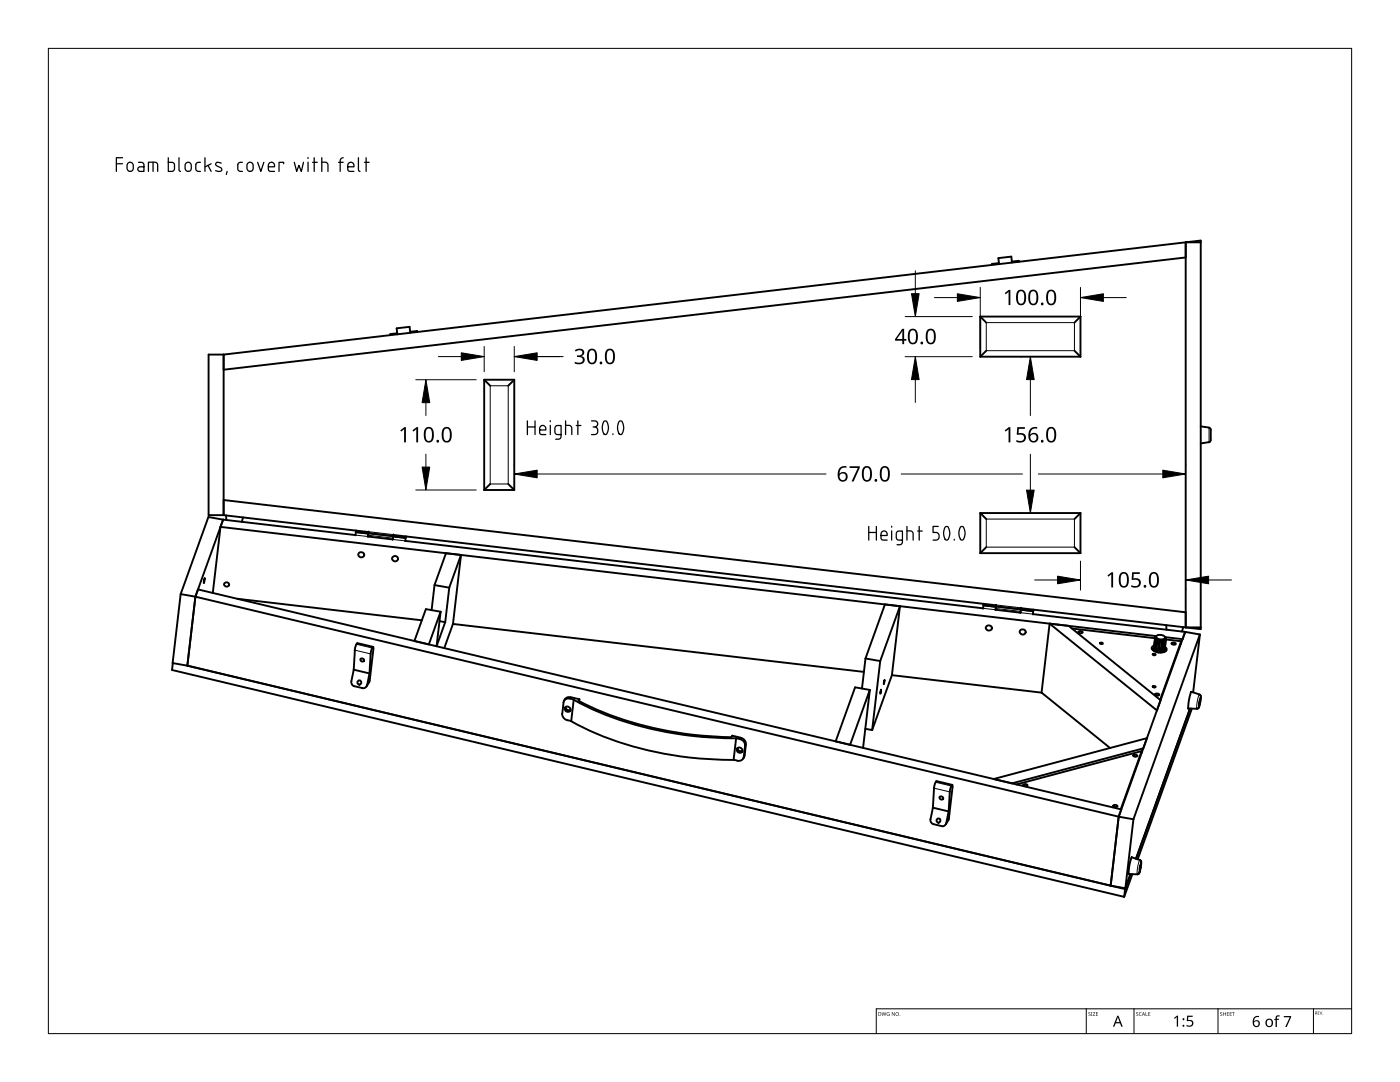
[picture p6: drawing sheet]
<svg xmlns="http://www.w3.org/2000/svg" width="279mm" height="216mm" viewBox="0 0 279 216" stroke-linecap="round" stroke-linejoin="round" font-family="sans-serif">
<g fill="none" stroke="#000" stroke-width=".38">
<path d="M199.4 52.5l-1.4 .2v.2M201.9 52.2l1.4-.2 .1 .2M202 52.4l-.2-1.2-2.6 .3 .2 1.2M236.6 48.4l3-.4v77.5l-35.8-4.1M236.6 48.4h3M236.6 48.4v76.8h3M236.6 51.4l-192 22.4M236.6 48.4l-192 22.4M44.6 70.8v32M44.6 70.8h-3v32h3M79.3 66.5l-1.4 .2v.2M81.9 66.2l1.3-.2 .1 .2"/>
<path d="M81.9 66.4l-.2-1.2-2.5 .3 .1 1.2M96.6 75.8l1.2 1.2M96.6 75.8v22M102.6 75.8h-6M102.6 75.8l-1.2 1.2M102.6 75.8v22M195.6 63.2v8M195.6 63.2l1.2 1.2M196.8 70l-1.2 1.2M214.4 70l1.2 1.2M215.6 63.2h-20M215.6 63.2l-1.2 1.2"/>
<path d="M215.6 63.2v8M215.6 71.2h-20M44.6 99.8l192 22.4M97.8 96.6l-1.2 1.2M101.4 96.6l1.2 1.2M102.6 97.8h-6M239.6 85.1l1.7 .2M241.3 85.3l.2 .1 .1 .3M241.3 88.2l-1.7 .3M241.6 87.8l-.3 .5M241.6 85.7v2.1M36.1 118.5l-1.6 13.8 2.9 .5"/>
<path d="M36.1 118.5l2.9 .6M39 119.1l-1.6 13.7M39 119.1l184.3 43.9M39.5 117.6l184.3 43.9M40.9 115.4l-.2 1zM42.5 118.3l1.5-13.2 186.8 21.8M44.5 103.7l-2.9-.5-5.5 15.3M44.5 103.7l26.4 3.1M44.5 103.7l-5.5 15.4M44.6 102.8l28.9 3.4M45.1 102.9l.1 .9M47.3 119.5l36.9 4.3"/>
<path d="M48.5 103.2l-.2 .9M70.9 106.8h.1M71 106.2l2.5 .3M71.1 105.9l-.2 .9M73.4 107.1l5 .5M73.4 107.1h.1M73.5 106.4l5 .6M73.5 106.1l-.1 1M73.5 106.1h.1M78.4 107.6v.1M78.5 107l2.4 .3M78.5 106.7l120.3 14.1"/>
<path d="M78.5 106.7l-.1 .9M78.5 106.7h.1M80.9 107.9l115.3 13.5M80.9 107.9v.1M81 107l-.1 .9M86.7 116.7l-.6 5M86.7 116.7l3 .6M89 110.4l-2.3 6.3M89.7 117.3l2.3-6.6-1.6 13.8M89.7 117.3l-.8 6.8M195.6 102.4v8M195.6 110.4h20"/>
<path d="M195.6 102.4h20M195.6 102.4l1.2 1.2M196.8 109.2l-1.2 1.2M214.4 109.2l1.2 1.2M215.6 102.4l-1.2 1.2M215.6 102.4v8M34.5 132.3l-.2 1.4 190.1 45.3M37.4 132.8l187.1 44.6M70.1 135.9v.2a.92 .92 0 0 0 .6 .8M70.6 133.6l-.5 2.3M70.6 133.6l3.1 .8M70.7 136.9l1.6 .4"/>
<path d="M70.8 129.7l-.2 3.9M71.1 128.6l-.3 1.2M71.2 128.4l-.1 .2M71.3 128.4h-.1M71.3 128.3l3.2 .8M73.2 136.7a.8 .8 0 0 1-.9 .6M73.7 136.1l-.5 .9M73.7 134.4l-.4 2.3M73.7 135.9v.2M74 130.5l-.3 3.9M74.3 129.3l-.3 1.2M74.3 129.2l.2-.1v.4"/>
<path d="M74.4 129.2l-.1 .1M74.5 129.5l-.7 6.4M85 121.5l2.9 .6-2.3 6.5-2.9-.7zM87.7 123.9l1.2 .2M87.9 122.1l-.8 6.8 1.8-4.8M90.4 124.5l82 9.6M90.4 124.5l-1.7 4.8M112.8 139.5l-.2 .3M113.7 139.4a.99 .99 0 0 0-1.3 .8l-.2 2.2M113.7 139.4l.8 .2-.5 4.3-.8-.2M113.9 139.1a1 1 0 0 0-1.2 .4M113.9 139.1l1.7 .4"/>
<path d="M114.5 139.6a68.2 68.2 0 0 0 31.5 7.7h.9M115.4 139.8a69.8 69.8 0 0 0 30.5 7.3l.2-.3 1.7 .4M115.6 139.5l-.1 .3M115.6 139.5v.4M170.7 137.1l2.9 .6-3.9 10.9-2.9-.7zM172.7 131.4l3 .5M172.7 131.4l-.7 6M173.6 137.7l-1.4 11.5M175.7 131.9l3.9-10.9-1.6 13.7M175.7 131.9l-1.6 13.8M175.8 137.6l-.1 .8zM176.5 135.7l-.1 .8z"/>
<path d="M176.6 120.6l-3.9 10.8M178 134.7l29.9 3.5M178 134.7l-3.9 11M196.3 120.8l2.5 .3M196.3 120.5l-.1 .9M197 124.9a.55 .55 0 0 1 .9 .2 .55 .55 0 0 1-.6 .7 .52 .52 0 0 1-.5-.8zM198.7 121.7l4.9 .6M198.7 121.7h.1M198.8 121l4.9 .6M198.8 120.7l-.1 1M203.7 121.7l2.5 .2M203.8 121.3l-.2 1"/>
<path d="M203.8 121.3h.1M206.1 122.5l30.4 3.6M206.2 121.6l-.1 1M207.9 138.2l13.6 11.1M207.9 138.2l1.6-13.8 21.4 17.4M213.3 124.9l18.3 14.8M213.9 125.4l16.6 1.9M215.3 126h.6l.2 .2-.5 .2-.3-.2zM219.5 128.4l.3-.2 .3 .2-.3 .1zM230 137l.4-.1 .2 .2-.3 .1zM230 130.6l.5-.1 .1 .1-.3 .2zM230.3 129.3l-.4 .2"/>
<path d="M230.3 128.8a.51 .51 0 0 0-.4 .4 .51 .51 0 0 0 .2 .5 1.98 1.98 0 0 0 2.7-.1l-.3-.5M230.5 127.3v.2M230.5 127.3l-.3 2.5M230.5 127.5l-.2 2.3M230.5 127.3h.1M230.5 127.2v.1M230.6 127.6l.2 .2M230.6 138.4h.6l.2 .2-.5 .2-.3-.1zM230.6 127.6l-.3 2.3M230.6 127.1l-.1 .2M230.6 127.1l-.1 .1M230.6 127.1h.1"/>
<path d="M230.7 127.1h-.1M230.7 127.3l-.2 .2M230.7 127.3h.1M230.7 127.3v.1M230.7 127.4h.1M230.7 127.4l-.1 .2M230.8 126.9l-.2 .3M230.8 126.9l.8-.2a.71 .71 0 0 1 .9 .6 1.12 1.12 0 0 1-1.8-.3zM231 127.6l-.2 .2-.3 2.2M231 127.6h.1M231 127.9l.3 .1M231 127.6v.1"/>
<path d="M231 127.7l-.3 2.4M231 127.7h.1M231.3 127.8l-.3 2.3M231.4 127.8h-.1M231.4 127.7v.1M231.4 127.7h.1M231.5 127.7v.3M231.5 128l.3 .1M231.5 128l-.2 2.2M231.9 127.8l-.3 2.4M231.9 127.8h.1M231.9 127.7v.1"/>
<path d="M231.9 127.7l.1 .1M232 127.8h.1M232 127.8l.1 .2M232.1 128l-.3 2.2M232.3 127.7v.2l-.3 .1M232.3 127.7h.1M232.3 127.9l-.2 2.3M232.3 127.6v.1M232.4 127.6h-.1M232.4 127.6l.1 .3M232.4 129.6l.3 .3M232.5 127.9l-.3 2.2"/>
<path d="M232.5 127.1l.1 .3M232.5 127.1l3.5 .4M232.5 127.2l.1 .2M232.5 127.2h.1M232.6 127.4v.1M232.6 127.5h.1M232.6 127.4h.1M232.6 127.5l-.2 2.6M232.6 127.5l.1 .1M232.6 127.7l-.1 .2M232.7 127.6l3 .4M232.7 127.6l-.3 2.5"/>
<path d="M232.8 124.7v1M233.9 128.3h.6l.2 .2-.5 .2-.3-.2zM235.7 128.4h.1M235.7 128l-4.2 11.6M235.7 128v.5M236.1 125.1l-.2 .9M236.5 126.1l3 .5M236.5 126.1l-13.2 36.9M237.7 138l-.4 1.7-.1 1.7M237.8 138l1.6 .6a2.3 2.3 0 0 1 0 2.1l-.2 .5-.2 .2h-1.8M239.5 126.6l-1.4 11.6M239.5 126.6l-13.3 36.9"/>
<path d="M239.5 139.6l-.2 .9zM112.2 142.4a1.41 1.41 0 0 0 1 1.3M112.9 141.1v.2a.64 .64 0 0 0 .9 .4M114 143.9a67.9 67.9 0 0 0 31.5 7.7h.9M147.1 149.4a.56 .56 0 0 1 .9-.1 .56 .56 0 0 1-.4 .9 .63 .63 0 0 1-.5-.8zM147.2 151.8l-.8-.2 .5-4.3a1.63 1.63 0 0 1 1.8 1.5l-.3 2.4a1.03 1.03 0 0 1-1.2 .6M147.2 149.3a.64 .64 0 0 0 .3 .6 .64 .64 0 0 0 .7 0M147.8 147.2l.5 .2a1.11 1.11 0 0 1 .5 1.1M148.6 150.7l-.3 .7M148.9 148.5l-.3 2.2M172.7 145.4l1.4 .3M186.7 156.1l-.3 1.2-.2 3.9"/>
<path d="M186.7 156.1l.2-.2 3.2 .7M187.5 159a.39 .39 0 0 1 .5 0 .39 .39 0 0 1 .1 .5 .45 .45 0 0 1-.6-.5zM189.9 156.8l-.4 1.2-.2 3.9M189.9 156.8l.2-.1v.4M190.1 157l-.7 6.4-.7 1.1M204.3 156.5h.2a.43 .43 0 0 1 .6 .3l-.2 .1-.5-.1-.2-.2zM226.2 150.6h.6l.2 .2-.5 .2-.3-.2zM227.8 149.9l-4.1 11.6M227.8 149.9v.5M227.8 149.9l-24.9 6.6M228.9 147.3l-30.6 8.1 3.7 .9 26.2-7M237.5 141.4l-10.8 29.9"/>
<path d="M237.8 141.4l-10.7 30.1M185.7 163.4v.2a.9 .9 0 0 0 .6 .9l1.6 .3M186.2 161.2l-.5 2.2M186.2 161.2l3.1 .7M189.3 161.9l-.5 2.3a.75 .75 0 0 1-.9 .6M222.2 160.7h.6l.2 .2-.6 .1-.2-.2zM223.3 163l-1.6 13.7 2.9 .5 1.6-13.7M223.3 163l2.9 .5M224.5 177.4l-.1 1.6M225.6 174.4l-1.1 3M226 174.4l-1.6 4.6M227.6 173.1l.2-1-.2-.4-1.7-.6a6.9 6.9 0 0 0-.6 3.4"/>
<path d="M227.6 172.6l-.1 1zM227.7 173l-.3 1-.2 .4h-1.9"/>
<circle cx="45.3" cy="116.6" r=".47"/>
<circle cx="72.1" cy="110.7" r=".56"/>
<circle cx="78.9" cy="111.5" r=".55"/>
<circle cx="71.7" cy="136.2" r=".41"/>
<circle cx="72.3" cy="131.7" r=".35"/>
<circle cx="204.1" cy="126.1" r=".55"/>
<circle cx="113.3" cy="141.5" r=".56"/>
<circle cx="187.3" cy="163.8" r=".41"/>
</g>
<g fill="none" stroke="#000" stroke-width=".2">
<path d="M97.8 77h3.6v19.6h-3.6zM196.8 64.4h17.6v5.6h-17.6zM241.3 85.3v2.9M70.9 106.8l2.5 .3M73.5 106.8l4.9 .6M73.5 106.1l5 .6M78.4 107.6l2.5 .3M196.8 103.6h17.6v5.6h-17.6zM70.8 129.7l3.2 .8M71.1 128.6l3.2 .7M71.2 128.4l3.2 .8M73.8 135.9l-.5 .8"/>
<path d="M113.9 139.1l-.2 .3M196.2 121.4l2.5 .3M198.7 121.4l5 .6M198.8 120.7l5 .6M203.7 122.3l2.4 .2M239.3 138.6l-.4 1.4-.1 1.4M239.6 139l-.2 1.5-.2 .6 .1-1.1zM147.8 147.2l-.1 .3M148.6 150.7l-.2 .3M148.9 148.5l-.2 .3M186.4 157.3l3.2 .7M186.7 156.1l3.2 .7"/>
<path d="M186.8 156l3.2 .7M189.4 163.4l-.5 .8M227.5 171.6a6.2 6.2 0 0 0-.6 2.9M227.7 172.1l-.1 1.4-.3 .7 .1-1.1z"/>
</g>
<path d="M9.7 9.7h260v196.5h-260z" fill="none" stroke="#000" stroke-width=".2"/>
<path d="M216.8 201.3v4.9M226.3 201.3v4.9M243.1 201.3v4.9M262.1 201.3v4.9M269.7 201.3h-94.8v4.9" fill="none" stroke="#000" stroke-width=".2"/>
<g fill="#000">
<path d="M175.9 202l.3 .6 .2-.6 .2 .6 .3-.6-.2 .7-.3-.6-.3 .6zM177 202.1l.5-.1-.3 .1-.2 .2 .3 .3h.2v-.2l-.2-.1h.2v.4l-.5-.1zM178 202l.5 .6 .1-.6v.7l-.5-.6-.1 .6zM217.2 202h.3l.1 .1a.18 .18 0 0 0-.2 0 .18 .18 0 0 0-.1 .2 .18 .18 0 0 0 .3 0 .23 .23 0 0 1-.1 .4 .23 .23 0 0 1-.3-.1 .18 .18 0 0 0 .3 .1 .18 .18 0 0 0 0-.3l-.3-.2zM217.7 202h.3v.7h-.3zM218.1 202h.5l-.4 .6 .4 .1h-.5l.4-.7zM218.7 202h.4h-.3v.3h.3l-.3 .1v.2l.3 .1h-.4zM226.8 202h.2l.1 .1a.18 .18 0 0 0-.2 0 .18 .18 0 0 0 0 .2 .18 .18 0 0 0 .2 0 .23 .23 0 0 1 0 .4 .23 .23 0 0 1-.4-.1 .18 .18 0 0 0 .3 .1 .18 .18 0 0 0 0-.3l-.2-.2zM227.4 202.1l.2-.1 .2 .1a.29 .29 0 0 0-.4 .2 .29 .29 0 0 0 .4 .3l-.1 .1-.3-.1zM228.6 202l.1 .6 .3 .1h-.4zM229.2 202h.4h-.3v.3h.2l-.2 .1v.2l.3 .1h-.4zM234.3 203.1l.6-.4h.2v2.1h-.3l.1-1.9-.5 .4z"/>
<path d="M236.9 202.7h1.1v.2h-.8l-.1 .6h.3a.73 .73 0 0 1 .7 1 .73 .73 0 0 1-1.1 .3h-.2v-.3l.3 .1a.51 .51 0 0 0 .8-.3 .51 .51 0 0 0-.7-.6h-.4zM243.5 202h.3l.1 .1a.18 .18 0 0 0-.3 0 .18 .18 0 0 0 0 .2 .18 .18 0 0 0 .3 0 .23 .23 0 0 1-.1 .4 .23 .23 0 0 1-.3-.1 .18 .18 0 0 0 .2 .1 .18 .18 0 0 0 .1-.3l-.3-.2zM244.1 202l.1 .3h.4v-.3v.7v-.3h-.4l-.1 .3zM244.8 202h.5h-.4v.3h.3l-.3 .1v.2l.4 .1h-.5zM245.4 202h.4h-.3v.3h.3l-.3 .1v.2l.3 .1h-.4zM245.9 202h.5h-.2v.7l-.1-.7zM254.7 202.7l.3-.1h.4l-.1 .3-.3-.1-.2 .2v.3h.4v.2h-.4v1.4h-.2v-1.4h-.3l.3-.2zM256.2 202.7h1.5l-.9 2.2h-.3l.9-1.9h-1.2zM263 201.8h.3l-.2 .1v.2h.2l-.2 .1v.2l.2 .1h-.3zM263.4 201.8l.2 .6 .3-.6-.2 .7z"/>
<path d="M175.3 202l.5 .1 .1 .3-.2 .2-.4 .1zM175.4 202v.6h.2l.1-.4z"/>
<path d="M178.7 202.3a.37 .37 0 0 1 .7 0 .37 .37 0 0 1-.7 0zM178.8 202.3a.3 .3 0 0 0 .6 0 .3 .3 0 0 0-.6 0z"/>
<path d="M223 202.7h.2l.9 2.2h-.3l-.3-.7h-.8l-.3 .7h-.3zM223.1 203l-.4 .9h.7z"/>
<path d="M228.2 202l.3 .7-.2-.2h-.2l-.2 .2zM228.2 202.1l-.1 .3h.2z"/>
<path d="M250.3 203l.7-.3h.3v.3a.74 .74 0 0 0-1 .8 .69 .69 0 0 1 1 .1 .69 .69 0 0 1-.3 1.1 .69 .69 0 0 1-.9-.5l-.1-.9zM250.2 204.3a.5 .5 0 0 0 1 0 .5 .5 0 0 0-1 0z"/>
<path d="M252.7 203.5a.77 .77 0 0 1 .9-.2 .77 .77 0 0 1 .5 .8 .81 .81 0 0 1-1.1 .8 .81 .81 0 0 1-.3-1.3zM253 203.6l-.2 .5a.52 .52 0 0 0 .6 .6 .52 .52 0 0 0 .4-.7 .48 .48 0 0 0-.3-.5 .48 .48 0 0 0-.5 .1z"/>
<path d="M262.5 201.8h.1a.17 .17 0 0 1 .2 .2 .17 .17 0 0 1-.1 .2l.2 .3-.4-.3v.3zM262.5 201.9v.2h.2v-.2z"/>
<circle cx="179.6" cy="202.6" r=".07"/>
<circle cx="236.2" cy="204.7" r=".2"/>
<circle cx="236.2" cy="203.4" r=".2"/>
<circle cx="264" cy="202.4" r=".06"/>
</g>
<g fill="none" stroke="#000" stroke-width=".2">
<path d="M182.7 54v4.6M186.5 59.4h4.6M195.6 57.3v12.3M215.6 57.3v12.3M224.8 59.4h-4.6M83 75.8h12M92.1 71.2h-4.6M96.6 69.1v5.1M102.6 69.1v5.1M102.6 71.2h9.8M180.6 63.2h13.4M182.7 75.7v4.6"/>
<path d="M194 71.2h-13.4M204 71.2h-.4M205.6 75.7v7.2M85 90.6v2.6M85 80.3v2.6M95 97.8h-12M102.6 92.5v.5M164.9 94.6h-57.7M179.9 94.6h24.1M205.6 90.6v7.2M207.2 94.6h24.9M236.6 92.5v.5"/>
<path d="M204 102.4h-.4M211.1 115.7h-4.6M215.6 112v5.8M236.6 117.3v.5M241.2 115.7h4.6"/>
</g>
<g fill="#000" stroke="#000" stroke-width=".2">
<path d="M181.9 58.6h1.5l-.7 4.6zM191.1 58.6l4.5 .8-4.5 .7zM92.1 70.4l4.5 .8-4.5 .7zM102.6 71.2l4.6-.8v1.5zM182.7 71.2l.7 4.5h-1.5zM205.6 71.2l.8 4.5h-1.5zM215.6 59.4l4.6-.8v1.5zM85 75.8l.8 4.5h-1.6zM84.2 93.2h1.6l-.8 4.6zM102.6 94.6l4.6-.8v1.5zM204.9 97.8h1.5l-.8 4.6zM232.1 93.8l4.5 .8-4.5 .7z"/>
<path d="M211.1 115l4.5 .7-4.5 .8zM236.6 115.7l4.6-.7v1.5z"/>
</g>
<g fill="#000">
<path d="M114.7 69.9a1.09 1.09 0 0 1 1.1-.4 1.09 1.09 0 0 1 .8 .8 .74 .74 0 0 1-.6 .8 .81 .81 0 0 1 .7 .9 .81 .81 0 0 1-.9 .7l-1.1-.2v-.3a1.08 1.08 0 0 0 1.6-.3 .62 .62 0 0 0-.8-.7h-.3v-.3a.7 .7 0 0 0 .7 0 .7 .7 0 0 0 .3-.7 .89 .89 0 0 0-1.3-.1zM200.5 58.5l.8-.7h.3v3.1h-.3v-2.7l-.6 .5zM79.9 85.9l.8-.7h.3v3.1h-.4l.1-2.7-.6 .5zM82.3 85.9l.8-.7h.3v3.1h-.3v-2.7l-.6 .5zM169.6 93h2v.3l-1.2 2.8h-.5l1.3-2.7h-1.6zM200.5 85.9l.8-.7h.3v3.1h-.3v-2.7l-.6 .5zM203 85.2h1.5v.4h-1.2v.9a1.02 1.02 0 0 1 1.5 .8 1.02 1.02 0 0 1-1.4 1l-.6-.2v-.3a.88 .88 0 0 0 1 .2 .88 .88 0 0 0 .6-.8 .85 .85 0 0 0-1.3-.4l-.2-.1zM221 114.8l.8-.6h.3v3h-.3v-2.6l-.6 .5zM226 114.2h1.5v.3h-1.2l-.1 .9h.5a.99 .99 0 0 1 1 1.1 .99 .99 0 0 1-1.4 .8l-.5-.2v-.4a.88 .88 0 0 0 .9 .3 .88 .88 0 0 0 .6-.9 .85 .85 0 0 0-1.3-.4l-.2-.1z"/>
<path d="M203.2 58a1.05 1.05 0 0 1 1.2 0 1.05 1.05 0 0 1 .4 1.2v.2a1.17 1.17 0 0 1-1.3 1.5 1.94 1.94 0 0 1-.5-2.6zM203.4 58.3a1.88 1.88 0 0 0 .2 2.3 .71 .71 0 0 0 .8-.9 1.17 1.17 0 0 0-.6-1.6z"/>
<path d="M205.6 58a1.05 1.05 0 0 1 1.2 0 1.05 1.05 0 0 1 .4 1.2v.2a1.18 1.18 0 0 1-1.1 1.5 1.37 1.37 0 0 1-.9-1.7l.1-.8zM205.8 58.3a1.88 1.88 0 0 0 .3 2.3 .71 .71 0 0 0 .7-.9 1.17 1.17 0 0 0-.6-1.6z"/>
<path d="M209.2 58a1.05 1.05 0 0 1 1.2 0 1.05 1.05 0 0 1 .4 1.2v.2a1.18 1.18 0 0 1-1.1 1.5 1.37 1.37 0 0 1-.9-1.7l.1-.8zM209.4 58.3a1.88 1.88 0 0 0 .2 2.3 .71 .71 0 0 0 .8-.9 1.17 1.17 0 0 0-.6-1.6z"/>
<path d="M117.5 69.8a1.05 1.05 0 0 1 1.3 0 1.05 1.05 0 0 1 .4 1.1 1.28 1.28 0 0 1-1.2 1.8 1.37 1.37 0 0 1-.9-1.8l.2-.7zM117.8 70.1a2.23 2.23 0 0 0 .1 2.2 .68 .68 0 0 0 .7-.1 .68 .68 0 0 0 .2-.8 1.17 1.17 0 0 0-.7-1.5z"/>
<path d="M121.1 69.8a1.05 1.05 0 0 1 1.2 0 1.05 1.05 0 0 1 .4 1.1 1.28 1.28 0 0 1-1.1 1.8 1.37 1.37 0 0 1-.9-1.8l.2-.7zM121.3 70.1a2.23 2.23 0 0 0 .1 2.2 .68 .68 0 0 0 .8-.1 .68 .68 0 0 0 .1-.8 1.17 1.17 0 0 0-.6-1.5z"/>
<path d="M180.1 65.6h.3v2h.5v.4h-.5v.7h-.3v-.7h-1.5v-.3zM180.1 66l-1.1 1.6h1.1z"/>
<path d="M181.6 65.8a1.05 1.05 0 0 1 1.2 0 1.05 1.05 0 0 1 .4 1.2v.1a1.18 1.18 0 0 1-1.1 1.6 1.37 1.37 0 0 1-.9-1.7l.1-.8zM181.8 66.1a1.88 1.88 0 0 0 .2 2.3 .71 .71 0 0 0 .8-1 1.17 1.17 0 0 0-.6-1.5z"/>
<path d="M185.1 65.8a1.05 1.05 0 0 1 1.3 0 1.05 1.05 0 0 1 .4 1.2v.1a1.18 1.18 0 0 1-1.2 1.6 1.37 1.37 0 0 1-.9-1.7l.2-.8zM185.4 66.1a1.88 1.88 0 0 0 .2 2.3 .71 .71 0 0 0 .8-1 1.17 1.17 0 0 0-.7-1.5z"/>
<path d="M85 85.4a1.05 1.05 0 0 1 1.2 0 1.05 1.05 0 0 1 .4 1.2 1.28 1.28 0 0 1-1.1 1.7 1.37 1.37 0 0 1-.9-1.7l.1-.8zM85.2 85.7a1.88 1.88 0 0 0 .2 2.3 .71 .71 0 0 0 .8-1 1.17 1.17 0 0 0-.6-1.5z"/>
<path d="M88.5 85.4a1.05 1.05 0 0 1 1.3 0 1.05 1.05 0 0 1 .4 1.2 1.28 1.28 0 0 1-1.2 1.7 1.37 1.37 0 0 1-.9-1.7l.2-.8zM88.8 85.7a1.88 1.88 0 0 0 .2 2.3 .71 .71 0 0 0 .8-1 1.17 1.17 0 0 0-.7-1.5z"/>
<path d="M167.6 93.3l.4-.2 .6-.1h.3v.4a1.03 1.03 0 0 0-1.3 1.1 .96 .96 0 0 1 1.5 .1 .96 .96 0 0 1-.5 1.4 1.15 1.15 0 0 1-1.2-.3 1.15 1.15 0 0 1-.2-1.1l.1-.8zM167.5 95.1a.7 .7 0 0 0 1.4 0 .7 .7 0 0 0-1.4 0z"/>
<path d="M172.4 93.2a1.05 1.05 0 0 1 1.2 0 1.05 1.05 0 0 1 .4 1.2 1.3 1.3 0 0 1-1 1.7 1.22 1.22 0 0 1-1-1.5l.1-.9zM172.6 93.5a2.23 2.23 0 0 0 .1 2.2 .68 .68 0 0 0 .8-.1 .68 .68 0 0 0 .1-.7 1.17 1.17 0 0 0-.6-1.6z"/>
<path d="M176 93.2a1.05 1.05 0 0 1 1.2 0 1.05 1.05 0 0 1 .4 1.2 1.3 1.3 0 0 1-1 1.7 1.22 1.22 0 0 1-1-1.5l.1-.9zM176.2 93.5a2.23 2.23 0 0 0 .1 2.2 .68 .68 0 0 0 .7-.1 .68 .68 0 0 0 .2-.7 1.17 1.17 0 0 0-.6-1.6z"/>
<path d="M205.7 85.5l.3-.2 .6-.1h.4v.3a1.03 1.03 0 0 0-1.4 1.2 .96 .96 0 0 1 1.6 .1 .96 .96 0 0 1-.5 1.4 1.14 1.14 0 0 1-1.2-.3 1.14 1.14 0 0 1-.3-1.1l.2-.8zM205.6 87.3a.66 .66 0 0 0 1.3 0 .66 .66 0 0 0-1.3 0z"/>
<path d="M209.2 85.4a1.05 1.05 0 0 1 1.2 0 1.05 1.05 0 0 1 .4 1.2 1.28 1.28 0 0 1-1.1 1.7 1.37 1.37 0 0 1-.9-1.7l.1-.8zM209.4 85.7a1.88 1.88 0 0 0 .2 2.3 .71 .71 0 0 0 .8-1 1.17 1.17 0 0 0-.6-1.5z"/>
<path d="M223.7 114.4a1.05 1.05 0 0 1 1.2-.1 1.05 1.05 0 0 1 .4 1.2v.2a1.18 1.18 0 0 1-1.1 1.6 1.37 1.37 0 0 1-.9-1.8l.1-.8zM223.9 114.6l-.2 .5v1.2a.6 .6 0 0 0 .6 .6 .6 .6 0 0 0 .6-.6 1.66 1.66 0 0 0-.5-1.8z"/>
<path d="M229.7 114.4a1.05 1.05 0 0 1 1.2-.1 1.05 1.05 0 0 1 .4 1.2v.2a1.18 1.18 0 0 1-1.1 1.6 1.37 1.37 0 0 1-.9-1.8l.1-.8zM229.9 114.6l-.2 .5v1.2a.6 .6 0 0 0 .6 .6 .6 .6 0 0 0 .6-.6 1.66 1.66 0 0 0-.5-1.8z"/>
<circle cx="119.9" cy="72.4" r=".27"/>
<circle cx="184" cy="68.4" r=".28"/>
<circle cx="208" cy="60.7" r=".28"/>
<circle cx="87.4" cy="88" r=".28"/>
<circle cx="174.8" cy="95.9" r=".28"/>
<circle cx="208" cy="88" r=".28"/>
<circle cx="228.5" cy="117" r=".28"/>
</g>
<g fill="none" stroke="#000" stroke-width=".25">
<path d="M23.2 32.7h1.3M24.5 31.5h-1.3v2.7M25.5 32.6a.62 .62 0 0 1 .7-.2 .62 .62 0 0 1 .4 .6v.7a.63 .63 0 0 1-.7 .5 .63 .63 0 0 1-.5-.6v-.7zM27.6 32.4h.8l.3 .5v1.3h-.9a.47 .47 0 0 1-.3-.5 .47 .47 0 0 1 .4-.4h.8M29.6 34.2v-1.8h1.3l.4 .1 .2 .3v1.4M30.5 32.4v1.8M33.6 31.5v2.7l.9-.1 .3-.4v-1.1l-.3-.2h-.9M35.7 31.5v2.4l.3 .3M37.1 32.6a.62 .62 0 0 1 .7-.2 .62 .62 0 0 1 .4 .6v.7a.63 .63 0 0 1-.7 .5 .63 .63 0 0 1-.6-.6v-.7zM40 32.4h-.6l-.3 .5 .1 1.1 .2 .2h.6M40.9 31.5v2.7M41.5 33l.6 1.2"/>
<path d="M42.1 32.7l-1.2 .6M44.1 32.6l-.4-.2a.45 .45 0 0 0-.4 0 .45 .45 0 0 0-.3 .4l.2 .3 .9 .4 .2 .3a.76 .76 0 0 1-1.3 .2M45.3 34.2l-.1 .6M48.4 32.4h-.6l-.3 .5 .1 1.1 .2 .2h.6M49.4 32.6a.62 .62 0 0 1 .7-.2 .62 .62 0 0 1 .4 .6v.7a.63 .63 0 0 1-.6 .5 .63 .63 0 0 1-.6-.6v-.7zM51.4 32.4l.7 1.8 .6-1.8M53.6 33.3h1.2a.66 .66 0 0 0-.2-.8 .66 .66 0 0 0-.8 0l-.2 .4v1.1l.2 .2h1M56.6 32.7v-.3h-.9v1.8M58.7 32.4l.5 1.8 .5-1.2 .4 1.2 .5-1.8M61.5 32.4v1.8M61.5 31.4v.2M62.4 32.4h.9"/>
<path d="M62.7 31.5v2.7M64.2 32.4h.9l.3 .2 .1 1.6M64.2 31.5v2.7M67.6 32.4h.9M68.5 31.5l-.3 .1-.3 .3v2.3M69.4 33.3h1.2a.66 .66 0 0 0-.2-.8 .66 .66 0 0 0-.8 0l-.2 .4 .1 1.1 .2 .2h.9M71.5 31.5v2.4l.4 .3M72.8 32.4h.9M73.1 31.5v2.7M105.3 84v2.7M106.8 84v2.7M106.8 85.2h-1.5"/>
<path d="M107.7 85.8h1.2a.66 .66 0 0 0-.2-.8 .66 .66 0 0 0-.8 0l-.2 .4 .1 1.1 .2 .2h.9M109.8 84v.1M109.8 84.9v1.8M112 86.7h-.9l-.3-.3-.1-1 .4-.5h.9v2.2l-.2 .4-.9 .1M112.9 84.9h.8l.3 .2 .1 1.6M112.9 84v2.7M115.3 84v2.7M115.9 84.9h-.9M118.1 84h.6a.61 .61 0 0 1 .6 .5 .61 .61 0 0 1-.5 .7h-.4M118.8 85.2a.78 .78 0 0 1 .5 .8 .78 .78 0 0 1-.6 .7h-.6M120.5 84.1l.3-.1a1.72 1.72 0 0 1 .5 2.2l-.2 .4a.37 .37 0 0 1-.6 0l-.1-.3a2.46 2.46 0 0 1 .1-2.2zM122.3 86.6v.1"/>
<path d="M123.6 84.1l.3-.1a1.72 1.72 0 0 1 .4 2.2l-.1 .4a.37 .37 0 0 1-.6 0l-.2-.3a2.46 2.46 0 0 1 .2-2.2zM173.4 105v2.8M173.4 106.2h1.5M174.9 105v2.8M175.8 106.9h1.3a.66 .66 0 0 0-.3-.8 .66 .66 0 0 0-.8 0l-.2 .4 .1 1.1 .2 .1 1 .1M177.9 105.9v1.9M177.9 105v.2M180.1 107.8l-.9-.1-.3-.2v-1l.3-.5h.9v2.2l-.2 .4-.9 .1M181 105.9l.9 .1 .2 .2 .1 1.6M181 105v2.8M183.1 106h1M183.4 105v2.8"/>
<path d="M187.3 105h-1.1v1.2h.7a.79 .79 0 0 1 .5 .8 .79 .79 0 0 1-.6 .8h-.6M188.6 105.2l.3-.2a1.72 1.72 0 0 1 .5 2.3l-.2 .3a.37 .37 0 0 1-.6 0l-.1-.3a2.46 2.46 0 0 1 .1-2.1zM190.4 107.6v.2M191.7 105.2l.3-.2a1.72 1.72 0 0 1 .4 2.3l-.1 .3a.37 .37 0 0 1-.6 0l-.1-.3a2.46 2.46 0 0 1 .1-2.1z"/>
</g>
</svg>
